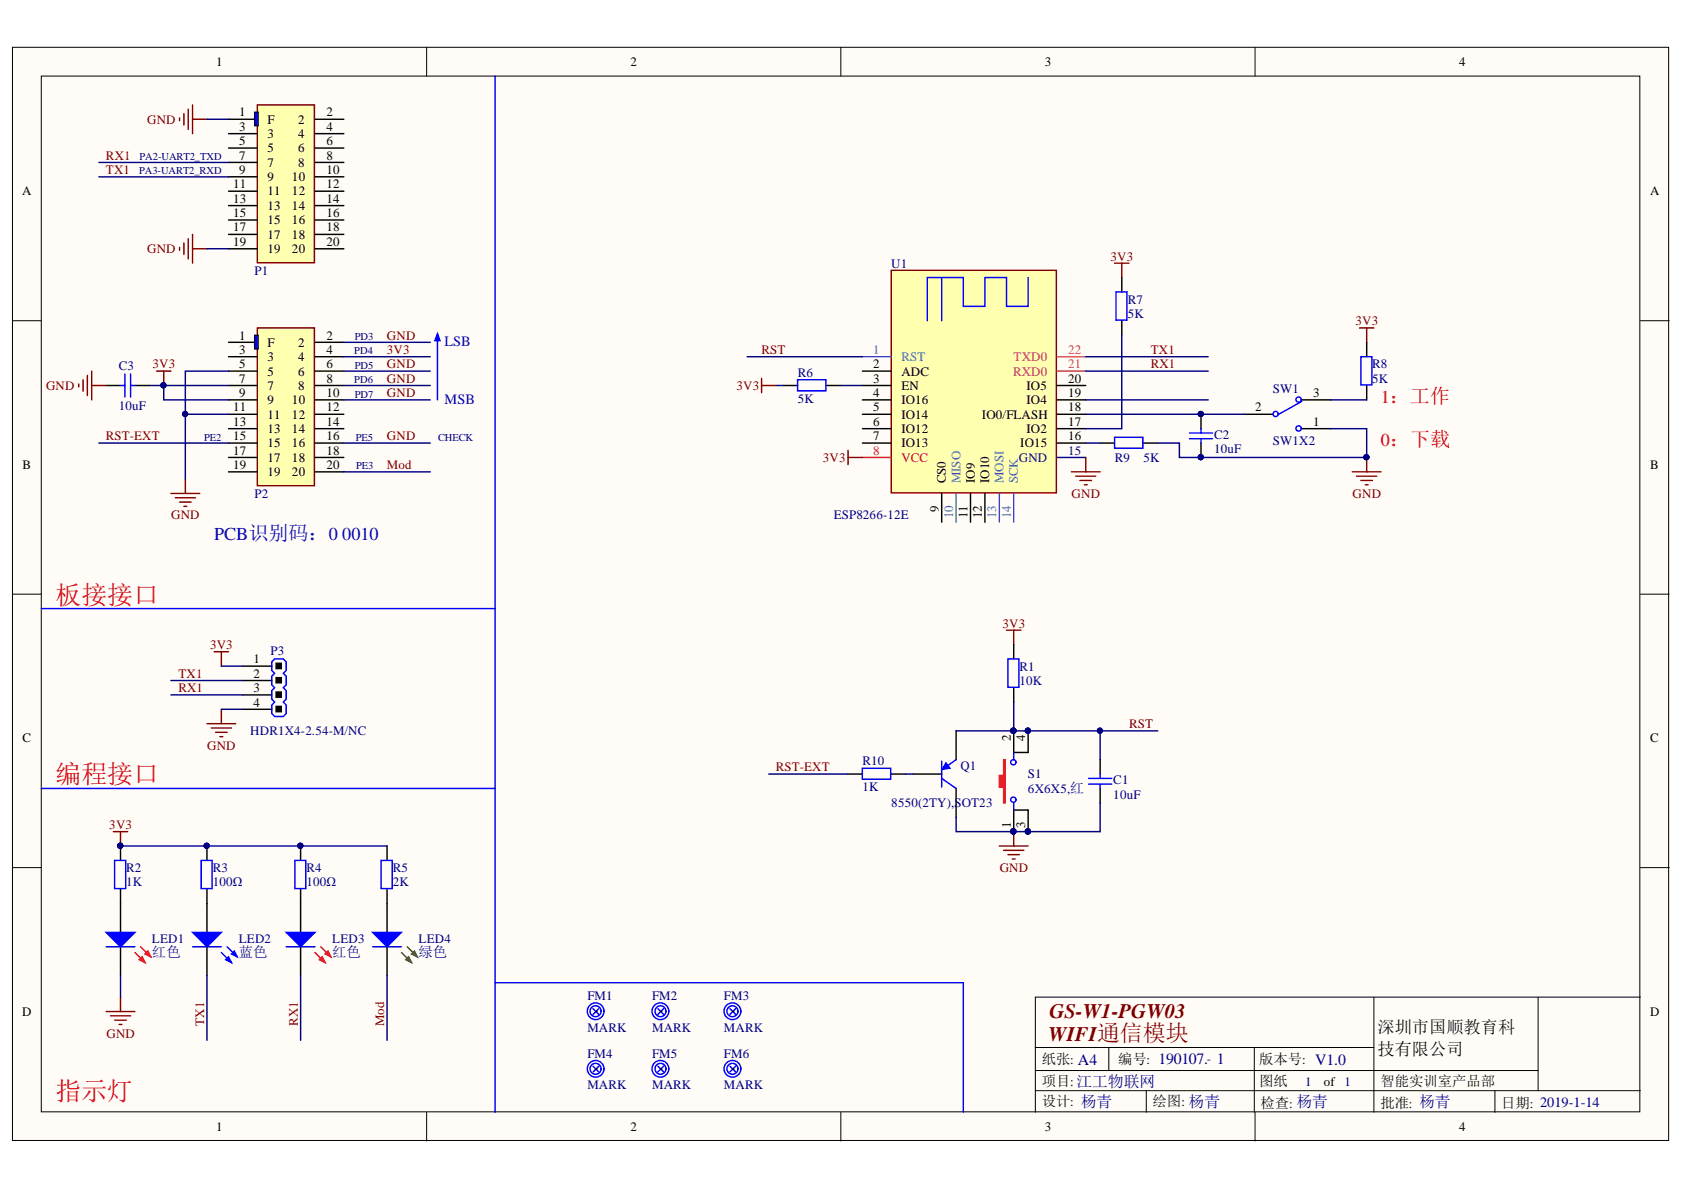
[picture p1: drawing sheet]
<svg xmlns="http://www.w3.org/2000/svg" width="297mm" height="210mm" viewBox="0 0 297 210" stroke-linecap="round" stroke-linejoin="round" font-family="sans-serif">
<defs><g id="words">
<g font-size="4.6" fill="#f00">
<text x="9.8" y="106.5">板接接口</text>
<text x="9.8" y="138.1">编程接口</text>
<text x="9.8" y="194">指示灯</text>
</g>
<g font-size="3.6" fill="#800000">
<text x="185.1" y="179.6">GS-W1-PGW03</text>
<text x="184.9" y="183.7">WIFI通信模块</text>
</g>
<g font-size="3.2" fill="#f00">
<text x="243.6" y="71.1">1：工作</text>
<text x="243.6" y="78.7">0：下载</text>
</g>
<text font-size="3.2" fill="#0000bf" x="37.8" y="95.2">PCB识别码：0 0010</text>
<g font-size="3">
<text x="243" y="182.3">深圳市国顺教育科</text>
<text x="243" y="186.1">技有限公司</text>
</g>
<g font-size="2.5" fill="#0000bf">
<text x="78.4" y="61.1">LSB</text>
<text x="78.4" y="71.2">MSB</text>
</g>
<g font-size="2.5" fill="#000080">
<text x="26.8" y="168.8">红色</text>
<text x="42.1" y="168.8">蓝色</text>
<text x="58.6" y="168.8">红色</text>
<text x="73.8" y="168.8">绿色</text>
</g>
<g font-size="2.5">
<text x="183.8" y="187.7">纸张: A4</text>
<text x="183.8" y="191.6">项目:江工物联网</text>
<text x="197.2" y="187.7">编号: 190107.- 1</text>
<text x="222.1" y="187.7">版本号: V1.0</text>
<text x="222.1" y="191.6">图纸</text>
<text x="243.5" y="191.6">智能实训室产品部</text>
<text x="183.8" y="195.1">设计: 杨青</text>
<text x="203.3" y="195.1">绘图: 杨青</text>
<text x="222.3" y="195.4">检查: 杨青</text>
<text x="243.5" y="195.4">批准: 杨青</text>
<text x="264.8" y="195.4">日期: 2019-1-14</text>
</g>
<g font-size="2.3">
<text x="38.1" y="11.7">1</text>
<text x="111.2" y="11.7">2</text>
<text x="184.3" y="11.7">3</text>
<text x="257.4" y="11.7">4</text>
<text x="42.2" y="20.5">1</text>
<text x="42.2" y="23.1">3</text>
<text x="47.2" y="21.8">F</text>
<text x="52.6" y="21.8">2</text>
<text x="57.6" y="20.5">2</text>
<text x="57.6" y="23.1">4</text>
<text x="42.2" y="25.6">5</text>
<text x="42.2" y="28.1">7</text>
<text x="47.2" y="24.3">3</text>
<text x="47.2" y="26.9">5</text>
<text x="47.2" y="29.4">7</text>
<text x="52.6" y="24.3">4</text>
<text x="52.6" y="26.9">6</text>
<text x="52.6" y="29.4">8</text>
<text x="57.6" y="25.6">6</text>
<text x="57.6" y="28.1">8</text>
<text x="3.9" y="34.5">A</text>
<text x="41.1" y="33.2">11</text>
<text x="41.1" y="35.7">13</text>
<text x="42.2" y="30.7">9</text>
<text x="47.2" y="31.9">9</text>
<text x="47.2" y="34.5">11</text>
<text x="51.5" y="31.9">10</text>
<text x="51.5" y="34.5">12</text>
<text x="57.6" y="30.7">10</text>
<text x="57.6" y="33.2">12</text>
<text x="57.6" y="35.7">14</text>
<text x="291.1" y="34.5">A</text>
<text x="41.1" y="38.3">15</text>
<text x="41.1" y="40.8">17</text>
<text x="47.2" y="37">13</text>
<text x="47.2" y="39.5">15</text>
<text x="51.5" y="37">14</text>
<text x="51.5" y="39.5">16</text>
<text x="57.6" y="38.3">16</text>
<text x="57.6" y="40.8">18</text>
<text x="41.1" y="43.4">19</text>
<text x="47.2" y="42.1">17</text>
<text x="47.2" y="44.7">19</text>
<text x="51.5" y="42.1">18</text>
<text x="51.5" y="44.7">20</text>
<text x="57.6" y="43.4">20</text>
<text x="42.2" y="59.9">1</text>
<text x="57.6" y="59.9">2</text>
<text x="42.2" y="62.4">3</text>
<text x="42.2" y="65">5</text>
<text x="47.2" y="61.2">F</text>
<text x="47.2" y="63.7">3</text>
<text x="52.6" y="61.2">2</text>
<text x="52.6" y="63.7">4</text>
<text x="57.6" y="62.4">4</text>
<text x="57.6" y="65">6</text>
<text x="154" y="65">2</text>
<text x="42.2" y="67.5">7</text>
<text x="42.2" y="70">9</text>
<text x="47.2" y="66.2">5</text>
<text x="47.2" y="68.8">7</text>
<text x="47.2" y="71.3">9</text>
<text x="51.5" y="71.3">10</text>
<text x="52.6" y="66.2">6</text>
<text x="52.6" y="68.8">8</text>
<text x="57.6" y="67.5">8</text>
<text x="57.6" y="70">10</text>
<text x="154" y="67.5">3</text>
<text x="154" y="70">4</text>
<text x="159" y="66.2">ADC</text>
<text x="159" y="68.8">EN</text>
<text x="159" y="71.3">IO16</text>
<text x="181.1" y="71.3">IO4</text>
<text x="181.1" y="68.8">IO5</text>
<text x="188.4" y="70">19</text>
<text x="188.4" y="67.5">20</text>
<text x="231.6" y="70">3</text>
<text x="41.1" y="72.6">11</text>
<text x="41.1" y="75.1">13</text>
<text x="41.1" y="77.6">15</text>
<text x="47.2" y="73.8">11</text>
<text x="47.2" y="76.4">13</text>
<text x="51.5" y="73.8">12</text>
<text x="51.5" y="76.4">14</text>
<text x="57.6" y="72.6">12</text>
<text x="57.6" y="75.1">14</text>
<text x="57.6" y="77.6">16</text>
<text x="154" y="72.6">5</text>
<text x="154" y="75.1">6</text>
<text x="154" y="77.6">7</text>
<text x="159" y="73.8">IO14</text>
<text x="159" y="76.4">IO12</text>
<text x="173.2" y="73.8">IO0/FLASH</text>
<text x="181.1" y="76.4">IO2</text>
<text x="188.4" y="77.6">16</text>
<text x="188.4" y="75.1">17</text>
<text x="188.4" y="72.6">18</text>
<text x="221.4" y="72.6">2</text>
<text x="231.6" y="75.1">1</text>
<text x="4" y="82.7">B</text>
<text x="41.1" y="80.2">17</text>
<text x="41.1" y="82.7">19</text>
<text x="47.2" y="78.9">15</text>
<text x="47.2" y="81.5">17</text>
<text x="47.2" y="84">19</text>
<text x="51.5" y="78.9">16</text>
<text x="51.5" y="81.5">18</text>
<text x="51.5" y="84">20</text>
<text x="57.6" y="80.2">18</text>
<text x="57.6" y="82.7">20</text>
<text x="159" y="78.9">IO13</text>
<text x="180" y="78.9">IO15</text>
<text x="291.1" y="82.7">B</text>
<text x="166.9" y="85.3" transform="rotate(-90 166.9 85.3)">CS0</text>
<text x="171.9" y="85.3" transform="rotate(-90 171.9 85.3)">IO9</text>
<text x="174.5" y="85.3" transform="rotate(-90 174.5 85.3)">IO10</text>
<text x="165.6" y="90.2" transform="rotate(-90 165.6 90.2)">9</text>
<text x="170.7" y="91.3" transform="rotate(-90 170.7 91.3)">11</text>
<text x="173.2" y="91.3" transform="rotate(-90 173.2 91.3)">12</text>
<text x="44.7" y="117">1</text>
<text x="44.7" y="119.6">2</text>
<text x="44.7" y="122.1">3</text>
<text x="44.7" y="124.6">4</text>
<text x="4" y="131">C</text>
<text x="178.3" y="130.7" transform="rotate(-90 178.3 130.7)">2</text>
<text x="180.8" y="130.7" transform="rotate(-90 180.8 130.7)">4</text>
<text x="291.1" y="131">C</text>
<text x="178.3" y="146.1" transform="rotate(-90 178.3 146.1)">1</text>
<text x="180.8" y="146.1" transform="rotate(-90 180.8 146.1)">3</text>
<text x="3.9" y="179.2">D</text>
<text x="291.1" y="179.2">D</text>
<text x="233.5" y="191.6">of 1</text>
<text x="38.1" y="199.5">1</text>
<text x="111.2" y="199.5">2</text>
<text x="184.3" y="199.5">3</text>
<text x="257.4" y="199.5">4</text>
</g>
<g font-size="2.3" fill="#800000">
<text x="26" y="21.8">GND</text>
<text x="18.7" y="28.1">RX1</text>
<text x="18.7" y="30.7">TX1</text>
<text x="26" y="44.7">GND</text>
<text x="195.9" y="46">3V3</text>
<text x="68.2" y="59.9">GND</text>
<text x="239.1" y="57.4">3V3</text>
<text x="26.9" y="65">3V3</text>
<text x="68.2" y="62.4">3V3</text>
<text x="68.2" y="65">GND</text>
<text x="134.3" y="62.4">RST</text>
<text x="203" y="62.4">TX1</text>
<text x="203" y="65">RX1</text>
<text x="8.1" y="68.8">GND</text>
<text x="68.2" y="67.5">GND</text>
<text x="68.2" y="70">GND</text>
<text x="129.9" y="68.8">3V3</text>
<text x="18.7" y="77.6">RST-EXT</text>
<text x="68.2" y="77.6">GND</text>
<text x="68.2" y="82.7">Mod</text>
<text x="145.1" y="81.5">3V3</text>
<text x="189" y="87.8">GND</text>
<text x="238.6" y="87.8">GND</text>
<text x="30.2" y="91.6">GND</text>
<text x="176.8" y="110.7">3V3</text>
<text x="31.5" y="119.6">TX1</text>
<text x="37" y="114.5">3V3</text>
<text x="31.5" y="122.1">RX1</text>
<text x="199.2" y="128.4">RST</text>
<text x="36.5" y="132.2">GND</text>
<text x="136.8" y="136">RST-EXT</text>
<text x="19.3" y="146.2">3V3</text>
<text x="176.3" y="153.8">GND</text>
<text x="18.8" y="183">GND</text>
<text x="36" y="181" transform="rotate(-90 36 181)">TX1</text>
<text x="52.5" y="181" transform="rotate(-90 52.5 181)">RX1</text>
<text x="67.7" y="181" transform="rotate(-90 67.7 181)">Mod</text>
</g>
<g font-size="2.3" fill="#000080">
<text x="157.2" y="47.2">U1</text>
<text x="44.9" y="48.5">P1</text>
<text x="198.9" y="53.6">R7</text>
<text x="198.9" y="56.1">5K</text>
<text x="21" y="65.2">C3</text>
<text x="242" y="65">R8</text>
<text x="140.7" y="66.5">R6</text>
<text x="140.7" y="71.1">5K</text>
<text x="224.5" y="69.3">SW1</text>
<text x="242" y="67.5">5K</text>
<text x="21" y="72.3">10uF</text>
<text x="214.1" y="77.4">C2</text>
<text x="196.6" y="81.5">R9</text>
<text x="201.7" y="81.5">5K</text>
<text x="214.1" y="79.9">10uF</text>
<text x="224.5" y="78.4">SW1X2</text>
<text x="44.9" y="87.8">P2</text>
<text x="147.1" y="91.6">ESP8266-12E</text>
<text x="47.7" y="115.5">P3</text>
<text x="179.8" y="118.3">R1</text>
<text x="179.8" y="120.8">10K</text>
<text x="44.1" y="129.7">HDR1X4-2.54-M/NC</text>
<text x="152.1" y="135">R10</text>
<text x="169.4" y="135.8">Q1</text>
<text x="181.3" y="137.3">S1</text>
<text x="152.1" y="139.6">1K</text>
<text x="157.2" y="142.4">8550(2TY),SOT23</text>
<text x="181.3" y="139.8">6X6X5,红</text>
<text x="196.4" y="138.3">C1</text>
<text x="196.4" y="140.9">10uF</text>
<text x="22.2" y="153.8">R2</text>
<text x="37.6" y="153.8">R3</text>
<text x="54" y="153.8">R4</text>
<text x="69.3" y="153.8">R5</text>
<text x="22.2" y="156.3">1K</text>
<text x="37.6" y="156.3">100Ω</text>
<text x="54" y="156.3">100Ω</text>
<text x="69.3" y="156.3">2K</text>
<text x="26.8" y="166.3">LED1</text>
<text x="42.1" y="166.3">LED2</text>
<text x="58.6" y="166.3">LED3</text>
<text x="73.8" y="166.3">LED4</text>
<text x="103.6" y="176.4">FM1</text>
<text x="115" y="176.4">FM2</text>
<text x="127.7" y="176.4">FM3</text>
<text x="103.6" y="182">MARK</text>
<text x="115" y="182">MARK</text>
<text x="127.7" y="182">MARK</text>
<text x="103.6" y="186.6">FM4</text>
<text x="115" y="186.6">FM5</text>
<text x="127.7" y="186.6">FM6</text>
<text x="230.2" y="191.6">1</text>
<text x="103.6" y="192.1">MARK</text>
<text x="115" y="192.1">MARK</text>
<text x="127.7" y="192.1">MARK</text>
</g>
<g font-size="2.3" fill="#009cca">
<text x="154" y="62.4">1</text>
<text x="159" y="63.7">RST</text>
<text x="169.4" y="85.3" transform="rotate(-90 169.4 85.3)">MISO</text>
<text x="177" y="85.3" transform="rotate(-90 177 85.3)">MOSI</text>
<text x="179.5" y="85.3" transform="rotate(-90 179.5 85.3)">SCK</text>
<text x="168.1" y="91.3" transform="rotate(-90 168.1 91.3)">10</text>
<text x="175.7" y="91.3" transform="rotate(-90 175.7 91.3)">13</text>
<text x="178.3" y="91.3" transform="rotate(-90 178.3 91.3)">14</text>
</g>
<g font-size="2.3" fill="#c5008e">
<text x="178.8" y="63.7">TXD0</text>
<text x="188.4" y="65">21</text>
<text x="188.4" y="62.4">22</text>
<text x="178.7" y="66.2">RXD0</text>
</g>
<g font-size="2.3" fill="#ee0e22">
<text x="154" y="80.2">8</text>
<text x="159" y="81.5">VCC</text>
</g>
<g font-size="2.3" fill="#11037f">
<text x="179.7" y="81.5">GND</text>
<text x="188.4" y="80.2">15</text>
</g>
<g font-size="1.9" fill="#000080">
<text x="24.6" y="28.2">PA2-UART2_TXD</text>
<text x="24.5" y="30.8">PA3-UART2_RXD</text>
<text x="62.6" y="60">PD3</text>
<text x="62.5" y="62.5">PD4</text>
<text x="62.6" y="65.1">PD5</text>
<text x="62.5" y="67.6">PD6</text>
<text x="62.6" y="70.1">PD7</text>
<text x="36" y="77.7">PE2</text>
<text x="62.8" y="77.7">PE5</text>
<text x="77.3" y="77.7">CHECK</text>
<text x="62.8" y="82.8">PE3</text>
</g>
</g></defs>
<g fill="#fffcf8" stroke="#000" stroke-width=".18">
<path d="M2.2 8.3h292.1v192.9h-292.1z"/>
<path d="M7.3 13.4h281.9v182.7h-281.9z"/>
</g>
<g fill="none" stroke="#000" stroke-width=".18">
<path d="M75.3 8.3v5.1M148.3 8.3v5.1M221.4 8.3v5.1M2.2 56.6h5.1M289.3 56.6h5.1M2.2 104.8h5.1M289.3 104.8h5.1M2.2 153h5.1M289.3 153h5.1M242.3 175.9v20.3M271.3 175.9v16.5M289.3 175.9h-106.7v20.3"/>
<path d="M75.3 196.2v5.1M148.3 196.2v5.1M182.6 184.8h59.7M182.6 192.4h106.7M182.6 188.8h88.7M195.6 184.8v4M202.2 192.4v3.8M221.2 184.8v11.4M221.4 196.2v5.1M263.7 192.4v3.8"/>
</g>
<path d="M33.2 19.3v3.5M34 18.5v5.1M31.7 20.8v.5M32.4 20v2.1M34 21h2.5M31.7 43.6v.5M32.4 42.9v2M33.2 42.1v3.6M34 41.3v5.1M34 43.9h2.5" fill="none" stroke="#800000" stroke-width=".25"/>
<path d="M87.3 13.4v182.8M7.3 107.3h80M7.3 139.1h80M87.3 173.3h82.6v22.9" fill="none" stroke="#00f" stroke-width=".25"/>
<path d="M45.4 18.5h10.1v27.8h-10.1z" fill="#ffffb0" stroke="#800000" stroke-width=".25"/>
<g fill="none" stroke="#000" stroke-width=".25">
<path d="M40.3 21h5.1M40.3 23.6h5.1M40.3 26.1h5.1M40.3 28.7h5.1M40.3 31.2h5.1M40.3 33.7h5.1M40.3 36.3h5.1M40.3 38.8h5.1M55.6 21h5M55.6 23.6h5M55.6 26.1h5M55.6 28.7h5"/>
<path d="M55.6 31.2h5M55.6 33.7h5M55.6 36.3h5M55.6 38.8h5M40.3 41.3h5.1M40.3 43.9h5.1M55.6 41.3h5M55.6 43.9h5"/>
</g>
<path d="M44.9 19.8h.7v2.4h-.7z" fill="#00f" stroke="#000" stroke-width=".18"/>
<path d="M157.2 47.7h29.1v39.2h-29.1z" fill="#ffffb0" stroke="#800000" stroke-width=".25"/>
<path d="M152.1 62.9h5.1M168.6 87v5.1M176.3 87v5.1M178.8 87v5.1" fill="none" stroke="#009cca" stroke-width=".25"/>
<g fill="none" stroke="#000" stroke-width=".25">
<path d="M152.1 65.5h5.1M152.1 68h5.1M152.1 70.5h5.1M152.1 73.1h5.1M152.1 75.6h5.1M152.1 78.2h5.1M186.4 68h5.1M186.4 70.5h5.1M186.4 73.1h5.1M186.4 75.6h5.1M186.4 78.2h5.1M166.1 87v5.1"/>
<path d="M171.2 87v5.1M173.7 87v5.1M42.9 117.5h5M42.9 120h5M42.9 122.6h5M42.9 125.1h5"/>
</g>
<path d="M152.1 80.7h5.1" fill="none" stroke="#ee0e22" stroke-width=".25"/>
<path d="M186.4 80.7h5.1" fill="none" stroke="#11037f" stroke-width=".25"/>
<path d="M186.4 65.5h5.1M186.4 62.9h5.1" fill="none" stroke="#c5008e" stroke-width=".25"/>
<path d="M77.2 59.1v11.4M166.1 49v7.6M181.4 49v5h-3.9v-5h-3.8v5h-3.8v-5h-6.3v7.6M47.9 116.7l.5-.5h1.6l.5 .5v1.6l-.5 .5 .5 .5v1.5l-.5 .5 .5 .5v1.5l-.5 .5 .5 .6v1.5l-.5 .5h-1.6l-.5-.5v-1.5l.5-.6-.5-.5v-1.5l.5-.5-.5-.5v-1.5l.5-.5-.5-.5z" fill="none" stroke="#00f" stroke-width=".25"/>
<g fill="none" stroke="#800000" stroke-width=".25">
<path d="M27.6 65.5h2.6M28.9 65.5v2.5M134.3 66.7v2.6M134.3 68h2.6M189 83.2h5.1M189.7 84h3.6M190.5 84.8h2M191.3 85.5h.5M191.5 80.7v2.5M238.5 83.2h5.1M239.3 84h3.5M240.1 84.8h2"/>
<path d="M240.8 85.5h.5M241.1 80.7v2.5M36.5 127.7h5.1M37.3 128.4h3.5M38 129.2h2.1M38.8 129.9h.5M39 125.1v2.6M176.3 149.2h5.1M177 150h3.6M177.8 150.8h2M178.6 151.5h.5M178.8 146.7v2.5"/>
</g>
<g fill="#000080" stroke="#000080" stroke-width=".18">
<circle cx="178.7" cy="146.7" r=".47"/>
<circle cx="241" cy="80.6" r=".46"/>
<circle cx="28.8" cy="68" r=".46"/>
</g>
<path d="M48.7 117h.9v.9h-.9zM48.7 119.5h.9v.9h-.9zM48.7 122.1h.9v.9h-.9zM48.7 124.6h.9v.9h-.9z" fill="#000" stroke="#000" stroke-width=".25"/>
<path d="M77.2 58.7l.5 1.4h-1z" fill="#00f"/>
<path d="M77.2 58.7l.5 1.4h-1z" fill="none" stroke="#00f" stroke-width=".18"/>
<path d="M45.4 57.8h10.1v27.9h-10.1z" fill="#ffffb0" stroke="#800000" stroke-width=".25"/>
<g fill="none" stroke="#000" stroke-width=".25">
<path d="M40.3 60.4h5.1M40.3 62.9h5.1M40.3 65.5h5.1M40.3 68h5.1M40.3 70.5h5.1M40.3 73.1h5.1M40.3 75.6h5.1M40.3 78.2h5.1M55.6 60.4h5M55.6 62.9h5M55.6 65.5h5M55.6 68h5"/>
<path d="M55.6 70.5h5M55.6 73.1h5M55.6 75.6h5M55.6 78.2h5M40.3 80.7h5.1M40.3 83.2h5.1M55.6 80.7h5M55.6 83.2h5"/>
</g>
<path d="M44.9 59.1h.7v2.5h-.7z" fill="#00f" stroke="#000" stroke-width=".18"/>
<g fill="none" stroke="#800000" stroke-width=".25">
<path d="M196.6 46.4h2.5M197.9 46.4v2.6M239.8 57.8h2.5M241.1 57.8v2.6M149.6 79.4v2.6M30.2 87h5M30.9 87.8h3.6M31.7 88.6h2M32.4 89.3h.5M32.7 84.5v2.5M149.6 80.7h2.5M177.5 111.2h2.6"/>
<path d="M178.8 111.2v2.5"/>
</g>
<path d="M178.8 128.9v3.8M178.8 142.9v3.8" fill="none" stroke="#000" stroke-width=".25"/>
<g fill="#000080" stroke="#000080" stroke-width=".18">
<circle cx="178.7" cy="146.7" r=".47"/>
<circle cx="178.7" cy="128.9" r=".47"/>
</g>
<path d="M177 134h.3v7.6h-.3v-2.8h-.7v-2h.7z" fill-rule="evenodd" fill="#f00"/>
<path d="M177 134h.3v7.6h-.3v-2.8h-.7v-2h.7z" fill="none" stroke="#f00" stroke-width=".25"/>
<g fill="none" stroke="#00f" stroke-width=".25">
<path d="M166.1 134.3v4.5M166.1 137.3l2.5 1.8M168.6 134l-1.7 1.3M178.8 132.7v1.3M178.8 141.6v1.3"/>
<circle cx="178.8" cy="134.5" r=".46"/>
<circle cx="178.8" cy="141.1" r=".46"/>
</g>
<path d="M161 136.5h5.1M168.6 128.9v5.1M168.6 139.1v5.1M181.4 128.9v3.8h-2.6M178.8 142.9h2.6v3.8" fill="none" stroke="#000" stroke-width=".25"/>
<g fill="#000080" stroke="#000080" stroke-width=".18">
<circle cx="181.3" cy="146.7" r=".46"/>
<circle cx="181.3" cy="128.9" r=".46"/>
<circle cx="178.7" cy="146.7" r=".47"/>
<circle cx="178.7" cy="128.9" r=".47"/>
</g>
<path d="M166.9 134.5l.7 1-1.5 .3z" fill="#00f"/>
<path d="M166.9 134.5l.7 1-1.5 .3z" fill="none" stroke="#00f" stroke-width=".18"/>
<g fill="none" stroke="#000" stroke-width=".25">
<path d="M138.2 68h2.5M145.8 68h2.5M211.8 73.1v2.5M211.8 78.2v2.5M219.5 73.1h5M229.6 70.5h5.1M229.6 75.6h5.1M178.8 113.7v2.5M149.6 136.5h2.5M157.2 136.5h2.6M178.8 121.3v2.5M194.1 134v2.5"/>
<path d="M194.1 139.1v2.5M21.3 149.2v2.6M21.3 156.8v7.7M36.5 149.2v2.6M36.5 156.8v2.6M53 149.2v2.6M53 156.8v2.6M68.3 149.2v2.6M68.3 156.8v2.6M21.3 167v5.1"/>
</g>
<g fill="none" stroke="#00f" stroke-width=".25">
<path d="M140.7 67h5v1.9h-5zM209.8 77.4h4.1M209.8 76.4h4.1M211.8 75.6v.8M211.8 77.4v.8M229.6 70.8l-4 2.3M177.8 116.2h1.9v5h-1.9zM152.1 135.5h5v2h-5zM192 138.3h4.1M192 137.3h4.1M194.1 136.5v.8M194.1 138.3v.8"/>
<path d="M20.2 151.8h2v4.9h-2zM35.5 151.8h1.9v4.9h-1.9zM52 151.8h1.9v4.9h-1.9zM67.2 151.8h2v4.9h-2z"/>
<circle cx="225" cy="73" r=".46"/>
<circle cx="229.1" cy="75.6" r=".47"/>
<circle cx="229.1" cy="70.5" r=".46"/>
</g>
<g fill="#000080" stroke="#000080" stroke-width=".18">
<circle cx="211.8" cy="73" r=".46"/>
<circle cx="211.8" cy="80.6" r=".46"/>
<circle cx="21.2" cy="149.2" r=".46"/>
<circle cx="36.5" cy="149.2" r=".46"/>
<circle cx="53" cy="149.2" r=".46"/>
</g>
<path d="M20 146.7h2.5M21.3 146.7v2.5" fill="none" stroke="#800000" stroke-width=".25"/>
<path d="M18.7 164.5h5.1l-2.5 2.5z" fill="#00f"/>
<path d="M18.7 164.5h5.1l-2.5 2.5z" fill="none" stroke="#00f" stroke-width=".25"/>
<path d="M23.8 168l1.8 1.8M24.8 167l1.8 1.8" fill="none" stroke="#f00" stroke-width=".25"/>
<path d="M24.6 169.3l.5-.5 .5 1z" fill="#f00"/>
<path d="M24.6 169.3l.5-.5 .5 1z" fill="none" stroke="#f00" stroke-width=".25"/>
<path d="M25.6 168.3l.5-.5 .5 1z" fill="#f00"/>
<path d="M25.6 168.3l.5-.5 .5 1z" fill="none" stroke="#f00" stroke-width=".25"/>
<path d="M18.7 167h5.1" fill="none" stroke="#00f" stroke-width=".25"/>
<path d="M68.3 159.4v5.1M68.3 167v5.1" fill="none" stroke="#000" stroke-width=".25"/>
<path d="M65.7 164.5h5.1l-2.5 2.5z" fill="#00f"/>
<path d="M65.7 164.5h5.1l-2.5 2.5z" fill="none" stroke="#00f" stroke-width=".25"/>
<path d="M70.8 168l1.8 1.8M71.8 167l1.8 1.8" fill="none" stroke="#00bf00" stroke-width=".25"/>
<path d="M71.6 169.3l.5-.5 .5 1z" fill="#00bf00"/>
<path d="M71.6 169.3l.5-.5 .5 1z" fill="none" stroke="#00bf00" stroke-width=".25"/>
<path d="M72.6 168.3l.5-.5 .5 1z" fill="#00bf00"/>
<path d="M72.6 168.3l.5-.5 .5 1z" fill="none" stroke="#00bf00" stroke-width=".25"/>
<path d="M65.7 167h5.1" fill="none" stroke="#00f" stroke-width=".25"/>
<path d="M36.5 159.4v5.1M36.5 167v5.1" fill="none" stroke="#000" stroke-width=".25"/>
<path d="M34 164.5h5l-2.5 2.5z" fill="#00f"/>
<path d="M34 164.5h5l-2.5 2.5zM39 168l1.8 1.8M40.1 167l1.7 1.8" fill="none" stroke="#00f" stroke-width=".25"/>
<path d="M39.8 169.3l.5-.5 .5 1z" fill="#00f"/>
<path d="M39.8 169.3l.5-.5 .5 1z" fill="none" stroke="#00f" stroke-width=".25"/>
<path d="M40.8 168.3l.5-.5 .5 1z" fill="#00f"/>
<path d="M34 167h5M40.8 168.3l.5-.5 .5 1z" fill="none" stroke="#00f" stroke-width=".25"/>
<path d="M53 159.4v5.1M53 167v5.1" fill="none" stroke="#000" stroke-width=".25"/>
<path d="M50.5 164.5h5.1l-2.6 2.5z" fill="#00f"/>
<path d="M50.5 164.5h5.1l-2.6 2.5z" fill="none" stroke="#00f" stroke-width=".25"/>
<path d="M55.6 168l1.7 1.8M56.6 167l1.8 1.8" fill="none" stroke="#f00" stroke-width=".25"/>
<path d="M56.3 169.3l.5-.5 .5 1z" fill="#f00"/>
<path d="M56.3 169.3l.5-.5 .5 1z" fill="none" stroke="#f00" stroke-width=".25"/>
<path d="M57.3 168.3l.6-.5 .5 1z" fill="#f00"/>
<path d="M57.3 168.3l.6-.5 .5 1z" fill="none" stroke="#f00" stroke-width=".25"/>
<g fill="none" stroke="#00f" stroke-width=".25">
<path d="M196.9 51.5h1.9v5h-1.9zM21.3 68h.7M22 66v4M23 66v4M23 68h.8M196.6 77.1h5v2h-5zM240.1 62.9h1.9v5h-1.9zM50.5 167h5.1M104.6 177.9l1 1M105.6 177.9l-1 1M116 177.9l1.1 1M117.1 177.9l-1.1 1"/>
<path d="M128.7 177.9l1.1 1M129.8 177.9l-1.1 1M104.6 188.1l1 1M105.6 188.1l-1 1M116 188.1l1.1 1M117.1 188.1l-1.1 1M128.7 188.1l1.1 1M129.8 188.1l-1.1 1"/>
<circle cx="105.1" cy="178.4" r=".97"/>
<circle cx="105.1" cy="178.4" r="1.47"/>
<circle cx="116.5" cy="178.4" r="1.48"/>
<circle cx="116.5" cy="178.4" r=".97"/>
<circle cx="129.2" cy="178.4" r=".97"/>
<circle cx="129.2" cy="178.4" r="1.48"/>
<circle cx="105.1" cy="188.5" r=".97"/>
<circle cx="105.1" cy="188.5" r="1.47"/>
<circle cx="116.5" cy="188.5" r="1.48"/>
<circle cx="116.5" cy="188.5" r=".97"/>
<circle cx="129.2" cy="188.5" r=".97"/>
<circle cx="129.2" cy="188.5" r="1.48"/>
</g>
<path d="M13.9 67.7v.6M14.7 67v2M15.4 66.2v3.6M16.2 65.5v5M16.2 68h2.5M37.8 115h2.5M39 115v2.5M18.7 178.4h5.1M19.5 179.2h3.5M20.2 179.9h2.1M21.3 175.9v2.5M21 180.7h.5" fill="none" stroke="#800000" stroke-width=".25"/>
<g fill="none" stroke="#000" stroke-width=".25">
<path d="M197.9 49v2.5M197.9 56.6v2.5M18.7 68h2.6M23.8 68h2.5M194.1 78.2h2.5M201.7 78.2h2.5M241.1 60.4v2.5M241.1 68v2.5M105.1 178.4h.1M116.6 178.4h.1M129.3 178.4h.1M105.1 188.6h.1"/>
<path d="M116.6 188.6h.1M129.3 188.6h.1"/>
</g>
<g fill="none" stroke="#000080" stroke-width=".25">
<path d="M17.4 28.7h22.9M17.4 31.2h22.9M36.5 21h3.8M36.5 43.9h3.8M197.9 59.1v16.5h-6.4M17.4 78.2h22.9M26.3 68h14M28.9 68v2.5h11.4M32.7 73.1v11.4M40.3 65.5h-7.6v7.6h7.6M60.6 62.9h15.3M60.6 65.5h15.3"/>
<path d="M60.6 78.2h15.3M60.6 68h15.3M60.6 70.5h15.3M60.6 60.4h15.3M131.8 62.9h20.3M136.9 68h1.3M148.3 68h3.8M191.5 73.1h28M191.5 62.9h21.6M191.5 65.5h21.6M191.5 78.2h2.6M191.5 70.5h21.6"/>
<path d="M234.7 75.6h6.4v5.1h-33.1v-2.5h-3.8M234.7 70.5h6.4M60.6 83.2h15.3M39 117.5h3.9M30.2 120h12.7M30.2 122.6h12.7M39 125.1h3.9M135.6 136.5h14M159.8 136.5h1.2M168.6 128.9h10.2M178.8 128.9h25.4M178.8 123.8v5.1"/>
<path d="M194.1 128.9v5.1M21.3 149.2h47M194.1 141.6v5.1h-25.5v-2.5M21.3 172.1v3.8M36.5 172.1v11.4M53 172.1v11.4M68.3 172.1v11.4"/>
</g>
<g fill="#000080" stroke="#000080" stroke-width=".18">
<circle cx="21.2" cy="149.2" r=".46"/>
<circle cx="36.5" cy="149.2" r=".46"/>
<circle cx="53" cy="149.2" r=".46"/>
<circle cx="211.8" cy="80.6" r=".46"/>
<circle cx="241" cy="80.6" r=".46"/>
<circle cx="178.7" cy="128.9" r=".47"/>
<circle cx="181.3" cy="128.9" r=".46"/>
<circle cx="194" cy="128.9" r=".46"/>
<circle cx="178.7" cy="146.7" r=".47"/>
<circle cx="181.3" cy="146.7" r=".46"/>
<circle cx="28.8" cy="68" r=".46"/>
<circle cx="32.6" cy="73" r=".46"/>
<circle cx="211.8" cy="73" r=".46"/>
</g>
<use href="#words"/>
</svg>
